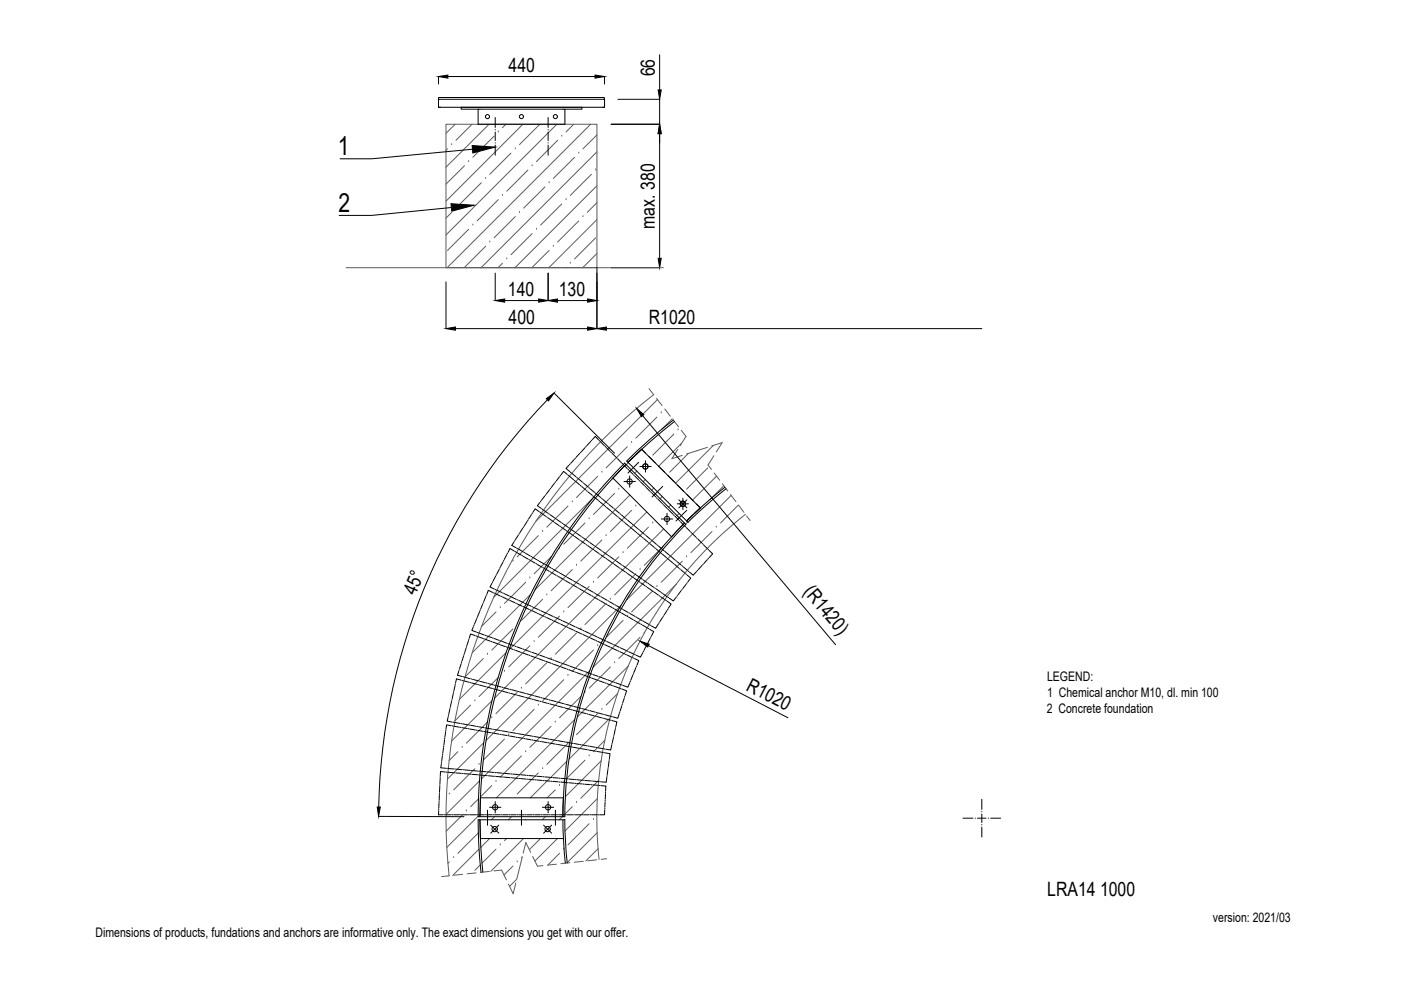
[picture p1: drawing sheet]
<svg xmlns="http://www.w3.org/2000/svg" width="297mm" height="210mm" viewBox="0 0 297 210" stroke-linecap="round" stroke-linejoin="round" font-family="sans-serif">
<defs><g id="words">
<g font-size="5.6">
<text x="71.6" y="32.9">1</text>
<text x="71.8" y="44.9">2</text>
</g>
<g font-size="4.2">
<text x="107.8" y="15.2">440</text>
<text x="138.8" y="16.2" transform="rotate(-90 138.8 16.2)">66</text>
<text x="138.8" y="48.5" transform="rotate(-90 138.8 48.5)">max. 380</text>
<text x="107.7" y="62.7">140</text>
<text x="118.5" y="62.7">130</text>
<text x="107.8" y="68.6">400</text>
<text x="137.6" y="68.6">R1020</text>
<text x="170.2" y="125.5" transform="rotate(50 170.2 125.5)">(R1420)</text>
<text x="88.1" y="126.4" transform="rotate(-67 88.1 126.4)">45°</text>
<text x="158" y="146.3" transform="rotate(27 158 146.3)">R1020</text>
<text x="222" y="189.9">LRA14 1000</text>
</g>
<g font-size="2.8">
<text x="222" y="144.4">LEGEND:</text>
<text x="222" y="147.9">1 Chemical anchor M10, dl. min 100</text>
<text x="221.9" y="151.1">2 Concrete foundation</text>
<text x="257.2" y="195.4">version: 2021/03</text>
<text x="20.2" y="198.6">Dimensions of products, fundations and anchors are informative only. The exact dimensions you get with our offer.</text>
</g>
</g></defs>
<!-- layer: SRAFY -->
<g fill="none" stroke="#5b5b5b" stroke-width=".21">
<path d="M94.6 26.3h32v30.5h-32zM94.9 31.6l-.3 .3M95.8 30.7h.1M96.5 26.3l-1.9 2M98.5 35.2l-3.9 3.8M99.4 34.3h.1M100.1 26.3l-3.4 3.5M102.1 38.7l-4.5 4.5M103 37.8h.1M103.7 26.3l-9.1 9.1M104.8 28.9l-4.5 4.5M105.6 28h.1"/>
<path d="M107.3 26.3l-.8 .8M108.3 32.5l-4.4 4.4M109.2 31.6h.1M110.9 26.3l-16.3 16.3M111.9 36l-4.5 4.5M112.8 35.2h.1M114.5 26.3l-4.4 4.4M115.5 39.6l-4.5 4.5M116.4 38.7h.1M118.1 26.3l-23.5 23.5M118.2 29.8l-4.5 4.5M119.1 28.9h.1"/>
<path d="M121.6 26.3l-1.6 1.7M121.8 33.4l-4.5 4.4M122.7 32.5h.1M125.2 26.3l-30.4 30.5M125.4 36.9l-4.5 4.5M126.3 36h.1M126.6 32.2l-24.6 24.6M126.6 39.4l-17.4 17.4M126.6 28.6l-3 3M73.4 56.8h67.2M95.8 45l-1.2 1.2M96.7 44.1h.1"/>
<path d="M99.4 48.6l-4.5 4.5M100.3 47.7h.1M103 52.2l-4.5 4.5M103.9 51.3h.1M105.6 42.3l-4.4 4.5M106.5 41.4h.1M106.5 55.8l-.9 1M107.4 54.9h.1M109.2 45.9l-4.4 4.5M110.1 45h.1M112.8 49.5l-4.5 4.5M113.7 48.6h.1"/>
<path d="M116.4 53.1l-3.6 3.7M117.3 52.2h.1M119.1 43.2l-4.5 4.5M120 42.3h.1M120 56.7v.1M120.9 55.8h.1M122.7 46.8l-4.5 4.5M123.6 45.9h.1M126.3 50.4l-4.5 4.5M126.6 46.6l-10.2 10.2M126.6 53.8l-3.1 3M126.6 43l-2.1 2"/>
<path d="M133 94.7l-4.5 4.5M133.2 98.1l-.4 .4M133.9 93.8h.1M135 99.9l-.4 .4M136.2 95.1l-.2 .2M137.6 82.4l1 1.3a113.6 113.6 0 0 0-43.4 102M139.2 84.5l1.2 1.5M139.3 88.4l-4.5 4.5M139.4 84.7l-25.8 25.8M140.2 87.5h.1M140.9 86.7l1.2 1.5M142.5 88.8l-2.2 2.2"/>
<path d="M142.7 89l1.2 1.5M142.9 92l-4.5 4.5M143.7 95.3l-1.2 2 2.2-.7M143.8 91.1h.1M144.4 91.2l1 1.3-1.2 2M144.5 94l-4.9 4.9M146 96.1l-4 4M150 94.8l-4.4 1.5M150.1 99.2l-4.5 4.5M150.9 94.5l2.2-.7-1.2 2M151.2 94.4l-8 8M151.4 96.6l-1.3 2 .7 .9"/>
<path d="M108.8 119h.1M114.1 113.6l-4.4 4.5M115 112.7h.1M116.9 118l-3.7 3.7M118.6 116.3h.1M120.4 107.3l-4.5 4.5M121.3 106.4h.1M122.2 119.9h.1M124 110.9l-4.5 4.5M124.9 110h.1M125.7 105.6l-21 21.1M126.7 101l-4.5 4.5"/>
<path d="M127.6 100.1h.1M127.6 114.5l-4.5 4.5M128.5 113.6h.1M129.9 101.4l-.1 .2M130.3 104.6l-4.5 4.5M131.2 103.7h.1M131.2 118.1l-4.5 4.4M132.1 117.2h.1M133.5 105l-20.1 20.1M133.9 108.2l-4.5 4.5M134.8 107.3h.1M136.8 101.7l-.4 .4"/>
<path d="M137.1 108.6l-29.1 29.1M137.5 111.8l-4.5 4.5M138.4 110.9h.1M138.6 103.5l-.4 .4M140.4 105.3l-.4 .4M140.6 115.9l-4 4M140.7 112.1l-35.8 35.9M142.2 107.1l-.5 .4M144 108.9l-.5 .4M144.7 119l-4.5 4.5M145.6 118.1h.1M145.8 110.7l-.5 .4"/>
<path d="M151 112.7l-4.5 4.5M151.4 100.3l1.2 1.5M151.9 111.8h.1M151.9 101l-5.1 5M153.1 102.6l1.2 1.5M153.5 103l-3 2.9M154.9 104.9l1.1 1.5M155 105l-22.2 22.2M156.6 107.1l-3.8 3.8M156.6 107.1l1.1 1.5M158.1 109.1a81.6 81.6 0 0 0-31.1 73.1M158.3 109.4l.7 1"/>
<path d="M102.5 139.6l-3.9 3.9M103.4 138.7h.1M105.2 129.7l-3.1 3.1M106.1 128.8h.1M107.3 138.4l-9.9 9.9M108.8 133.3l-4.5 4.5M111.4 123.5l-4.4 4.4M112.3 122.5h.1M112.3 136.9l-4.4 4.5M112.5 126l-12.4 12.4M113.2 136h.1M115 127.1l-4.4 4.4"/>
<path d="M115.9 126.1h.1M116.8 139.6h.1M118.6 130.6l-4.5 4.5M119.5 129.7h.1M121.3 120.8l-4.5 4.5M122.2 134.2l-4.5 4.5M123.1 133.3h.1M124.9 124.3l-4.5 4.5M125.8 123.5h.1M125.8 137.8l-4.5 4.5M126.7 136.9h.1M127.7 136h-.1"/>
<path d="M128.5 127.9l-4.5 4.5M129.4 127.1h.1M131.7 128.4l-28.7 28.6M132.1 131.5l-3.6 3.6M133 130.6h.1M134.8 121.7l-4.5 4.4M135.7 120.8h.1M135.7 135.1l-4.5 4.5M136.6 134.2h.1M138.4 125.3l-4.5 4.4M139.3 124.3h.1M143.4 123.8l-17.6 17.7"/>
<path d="M97.1 159.4l-1.9 1.8M98 158.5h.1M99.8 149.5l-3.3 3.3M100.7 148.6h.1M102.6 157.5l-7.7 7.7M103.3 153.1l-4.4 4.5M104.3 152.2h.1M104.3 148.6l-8.6 8.5M105.6 143.7l-4 4M107 142.3h.1M107 156.7l-4.5 4.5M107.9 155.8h.1"/>
<path d="M109.7 146.8l-4.5 4.5M110.6 145.9h.1M111.4 159.4h.1M113.2 150.4l-4.4 4.5M114.1 149.5h.1M115.9 140.5l-4.5 4.5M116.8 154l-4.5 4.5M117.7 153.1h.1M119.5 144.1l-4.5 4.5M120.4 143.2h.1M120.4 157.6l-4.5 4.5M121.9 152.6l-16.7 16.6"/>
<path d="M123.1 147.7l-4.5 4.5M124 146.8h.1M125.1 142.2l-23 22.9M126.7 151.3l-4.5 4.5M127.6 150.4h.1M128.3 156.9l-2.5 2.5M129.4 152.2l-8.7 8.7M129.4 141.4l-4.5 4.5M130.3 140.5h.1M131 147l-2.5 2.5M133.2 141.2l-10.8 10.8M95.3 168.4h.1"/>
<path d="M98 172.8l-3.4 3.4M98.9 172h.1M100.7 163l-4.5 4.5M101.4 173.1l-6.7 6.6M101.4 176.6l-4.3 4.3M101.4 169.4l-1.6 1.6M101.6 162.1h.1M101.6 165.6l-7 7.1M103.8 177.8l-1.9 1.9M104.3 166.6l-2.4 2.4M104.8 173.2l-.6 .6M105.2 165.7h.1"/>
<path d="M106.1 179.1h.1M107.4 177.8l-.4 .4M108.4 173.2l-.6 .6M110.6 160.3l-4.5 4.5M111 177.8l-6.9 6.9M111.4 173.8h.1M114.1 163.9l-4.4 4.5M114.6 177.8l-2.4 2.3M115 163h.1M115.6 173.2l-.6 .6M117.7 167.5l-1.7 1.7M118.2 177.8l-4.8 4.8"/>
<path d="M118.6 166.6h.1M119.2 173.2l-.6 .6M119.7 165.5l-.2 .2M120.2 161.4l-7.8 7.8M121.3 171l-1.5 1.6M122.2 170.2h.1M124 161.2l-3.8 3.8M124.9 160.3h.1M124.9 174.6l-4.5 4.5M125.8 173.8h.1M126.6 176.5l-6.3 6.4M126.7 169.3l-6.9 6.9"/>
<path d="M126.8 179.9l-2.6 2.7M127 165.4l-3.9 3.9M127.5 161.3l-7.6 7.6M95.3 185.7l-1.7 .2M95.3 182.7l-.3 .3M96.2 181.8h.1M98.1 185.4l-1.9 .2M100.9 185.1l-1.9 .2M101.6 180l-5.6 5.6M101.8 183.4l-1.1 1.1M103.8 184.8l-1.9 .2M104.7 184.7l1.6-.2 1.1 2.1"/>
<path d="M105.2 180l-3 3M108.8 183.6l-1.9 1.9M109.4 187.3l-.6 2.2-1-2.1M109.6 186.4l-1.6 1.5M109.7 182.7h.1M110.7 181.8l-1.1 4.5M110.8 181.6l-.2 .2M112.5 180.7l-1-2.1-.6 2.3M112.9 181.6l1 2.1 1.2-.2M118 183.2l-1.9 .2M118.6 180.9l-2.5 2.5M119.5 180h.1"/>
<path d="M120.8 182.9l-1.9 .2M123.7 182.6l-1.9 .2M126.5 182.3l-1.9 .2M128.6 182.1l-1.1 .1"/>
</g>
<!-- layer: KOTY -->
<g fill="none" stroke="#000" stroke-width=".21">
<path d="M93 16.2v1.6M95 16.2h31.2M128.2 16.2v1.6M139.9 11.6v7.5M131 21.1h8.9v5.2h-10.3M139.9 28.3v26.5M94.6 59.8v9.9M105 57.9v5.8M116.2 57.9v5.8M126.6 56.8v12.9M129.6 56.8h10.3M96.6 69.7h28"/>
<path d="M107 63.7h7.2M118.2 63.7h6.4M128.6 69.7h79.6M116.1 84.8a127.8 127.8 0 0 0-35.8 86.3M117.5 83.3l12.8 12.8M136.3 88.1l40.9 48.6M137.5 136.9l29.6 15.3M80.3 173.1l18.1 .1"/>
</g>
<g fill="#000" stroke="#000" stroke-width=".21">
<path d="M93 16.2l2-.3v.7zM126.2 15.9l2 .3-2 .4zM139.5 19.1h.7l-.3 2zM139.9 26.3l.3 2h-.7zM139.5 54.8h.7l-.3 2zM94.6 69.7l2-.4v.7zM105 63.7l2-.3v.7zM114.2 63.4l2 .3-2 .4zM116.2 63.7l2-.3v.7zM124.6 69.3l2 .4-2 .3zM124.6 63.4l2 .3-2 .4zM126.6 69.7l2-.4v.7z"/>
<path d="M115.8 84.5l1.7-1.2-1.2 1.7zM135 86.6l1.5 1.3-.5 .4zM135.7 135.9l1.9 .7-.3 .6zM80 171.1h.6l-.3 2z"/>
</g>
<!-- layer: Visible -->
<g fill="none" stroke="#000" stroke-width=".21">
<path d="M93 21.1h35l.2 .1v1.5h-35.2zM93.4 22.7h-.4l-.1-1.9 .2-.1h34.9l.2 .1v1.9h-.4M101.4 23.1h18.4v3.2h-18.4zM101.4 23.1h-3.6v-.4h25.6v.4h-3.6M142.8 89.1a107.1 107.1 0 0 0-9.9 8.6l13 13.1M143 89.4a114 114 0 0 0-9.9 8.6l2.9-2.7 12.5 12.4-2.9 2.7 3.9-3.7 4.2-3.4M145.1 110.9a88.8 88.8 0 0 0-25.8 62.2l.2-3.9h-17.6l-.1 4a106.4 106.4 0 0 1 30.9-74.7l-2.8 2.9 12.5 12.4M145.1 110.9l-2.7 2.9M145.4 111.2a88.4 88.4 0 0 0-25.7 61.9M145.4 111.2l-13-13a106.9 106.9 0 0 0-31 75h18.4M153.9 103.6l-4.1 3.5-3.9 3.6M119.3 173.8l.2 4.6 .4 4.6"/>
<path d="M119.5 177.8h-17.6l-.1-4 .1 5.6 .5 5.5M119.7 173.8l.2 4.6 .4 4.6M119.8 173.8h-18.4l.1 5.6 .5 5.5"/>
<circle cx="103.4" cy="24.7" r=".43"/>
<circle cx="110.5" cy="24.7" r=".43"/>
<circle cx="117.7" cy="24.7" r=".43"/>
<circle cx="136.8" cy="98.9" r=".56"/>
<circle cx="133.5" cy="102.1" r=".56"/>
<circle cx="141.4" cy="110" r=".56"/>
<circle cx="144.8" cy="106.8" r=".56"/>
<circle cx="104.9" cy="175.8" r=".56"/>
<circle cx="105" cy="171.2" r=".56"/>
<circle cx="116.1" cy="175.8" r=".56"/>
<circle cx="116.2" cy="171.2" r=".56"/>
</g>
<!-- layer: OSY -->
<g fill="none" stroke="#000" stroke-width=".21">
<path d="M105 24.9v2.1M105 27.5v.1M105 28v1.8M105 30.3h.1M105 30.8v2.1M116.2 24.9v2.1M116.2 27.5v.1M116.2 28v1.8M116.2 30.3h.1M116.2 30.8v2.1M135.4 98l-2.3 2.3M140.5 103.1l-2.3 2.3"/>
<path d="M145.6 108.2l-2.3 2.3M103.4 171.8v3.2M110.6 171.8v3.2M117.8 171.8v3.2M204.2 173.5h2.1M206.7 173.5h.1M207.2 173.5h1.8M208.2 169.5v2.1M208.2 172.1h.1M208.2 172.6v1.8M208.2 174.8v.1M208.2 175.4v2.1"/>
<path d="M209.5 173.5h.1M210 173.5h2.2"/>
</g>
<!-- layer: OBRYSOVA -->
<g fill="none" stroke="#000" stroke-width=".21">
<path d="M134.2 97l-1.1 1M135.7 98.9h2.4M136.8 97.7v2.4M136.9 96.1l-.9-.8-1.1 1M137.5 96.8l1.4 1.3M139.6 98.8l1.3 1.3M132.3 102.1h2.4M133.5 100.9v2.4M140.2 110h2.4M141.4 108.8v2.4M141.6 100.8l1.3 1.4M143.6 106.8h2.4"/>
<path d="M143.6 102.8l1.4 1.4M143.9 106l1.7 1.7M144.8 105.6v2.4M145.6 104.9l1.4 1.3M145.6 106l-1.7 1.7M146.7 109.4l-1.1 1.1M147.7 106.9l.8 .8-1.1 1M103.8 171.2h2.4M104 175l1.8 1.6M105 170v2.4M105.8 175l-1.8 1.6M115 171.2h2.4"/>
<path d="M115.3 175l1.7 1.6M116.2 170v2.4M117 175l-1.7 1.6"/>
<circle cx="136.8" cy="98.9" r=".56"/>
<circle cx="144.8" cy="106.8" r=".56"/>
</g>
<!-- layer: DREVO -->
<g fill="none" stroke="#000" stroke-width=".21">
<path d="M120.6 98.7l-.6 .6 .8 .7M120.8 98.4l-.1 .1M121.8 97.4l-.8 .8M122 97.1l-.1 .2M122.9 96.1l-.8 .9M123.2 95.9l-.2 .1M124.1 94.9l-.8 .8M124.3 94.6l-.1 .1M125.2 93.6l-.8 .9M125.5 93.3l-.1 .2M125.6 93.2l.6-.7 .7 .8M127 93.4l.2 .1"/>
<path d="M127.3 93.7l.8 .8M128.3 94.6l.1 .2M128.5 94.9l.9 .8M129.5 95.8l.1 .2M129.8 96.1l.8 .8M130.7 97l.1 .2M131 97.3l.8 .8M131.9 98.2l.1 .2M132.2 98.5l.8 .8M133.1 99.5l.2 .1M133.4 99.7l.8 .8M106.7 119.1l-.6 1"/>
<path d="M106.8 118.8v.1M107.4 117.6l-.5 1M107.6 117.3l-.1 .1M109 114.9l-.5 .7 .9 .5M109 116.8l-.9-.5-.4 .8M109.2 116.9l.1 .1M109.2 114.6l-.1 .1M109.5 117.1l1 .6M109.6 116.2l.1 .1M109.9 113.4l-.6 1M109.9 116.4l1 .6M110.1 113.1l-.1 .2"/>
<path d="M110.6 117.8l.2 .1M110.8 112l-.6 1M111 118l1 .5M111 111.7l-.1 .1M111 117.1l.2 .1M111.4 117.3l1 .5M111.8 110.5l-.6 1M112 110.2l-.1 .2M112.1 118.6l.2 .1M112.5 118.8l1 .6M112.6 117.9l.1 .1M112.7 109.1l-.6 1"/>
<path d="M112.9 118.1l1 .6M112.9 108.8l-.1 .1M113.6 119.5l.2 .1M113.9 119.7l1 .6M114 118.8l.2 .1M114.3 108.5l-.8-.6-.5 .7M114.3 119l1 .6M114.5 106.5l-.6 .7 .9 .6M114.5 108.6l.1 .1M114.7 106.2l-.1 .2M114.8 108.8l.9 .7M114.9 107.9l.2 .1"/>
<path d="M115.2 108.2l1 .6M115.5 105.2l-.7 .9M115.5 119.6l.2 .2M115.7 104.9l-.1 .1M115.8 119.8l1 .6M115.9 109.6l.1 .1M116.2 109.8l.9 .6M116.3 108.9l.2 .1M116.5 103.8l-.6 .9M116.6 109.1l1 .7M116.8 103.5l-.1 .2M117.3 110.5l.1 .2"/>
<path d="M117.6 102.4l-.7 .9M117.6 110.8l.9 .6M117.7 109.9l.2 .1M117.8 102.1l-.1 .2M118 110.1l1 .7M118.6 101.1l-.7 .9M118.7 111.5l.1 .1M118.9 100.8l-.2 .1M119 111.8l.9 .6M119.1 110.9l.2 .1M119.5 111.1l.9 .7M120.1 112.5l.1 .1"/>
<path d="M120.3 100.6l-.8-.7-.5 .7M120.4 112.7l.9 .7M120.4 100.7l.2 .2M120.5 111.9l.2 .1M120.7 101l.9 .7M120.8 112.1l1 .6M120.9 100.1l.2 .1M121.2 100.3l.9 .8M121.5 113.5l.1 .1M121.7 101.8l.2 .2M121.8 113.7l.9 .7M121.9 112.9l.2 .1"/>
<path d="M122 102.1l.9 .7M122.2 113.1l1 .6M122.3 101.2l.1 .1M122.5 101.4l.9 .8M122.9 114.5l.1 .1M123 102.9l.2 .2M123.2 114.7l.9 .7M123.3 113.8l.2 .1M123.3 103.2l.9 .7M123.6 102.3l.1 .1M123.7 114l.9 .7M123.9 102.5l.8 .8"/>
<path d="M124.3 115.5l.1 .1M124.4 104l.1 .2M124.6 115.7l.9 .6M124.7 104.3l.8 .7M124.7 114.8l.2 .1M124.9 103.4l.1 .1M125.1 115l.9 .7M125.2 103.7l.9 .7M125.7 105.1l.1 .2M125.7 116.5l.1 .1M126 105.4l.9 .7M126 116.7l.9 .6"/>
<path d="M126.2 115.8l.1 .1M126.2 104.5l.2 .1M126.5 116l.9 .7M126.5 104.8l.9 .7M127 106.2l.1 .2M127.1 117.4l.2 .2M127.3 106.5l.9 .7M127.4 117.7l.9 .6M127.5 105.6l.2 .1M127.6 116.8l.1 .1M127.8 105.9l.9 .7M127.9 117l.9 .7"/>
<path d="M128.3 107.3l.1 .2M128.5 118.4l.2 .1M128.6 107.6l.9 .7M128.8 118.6l1 .7M128.8 106.7l.2 .1M129 117.8l.1 .1M129.1 107l.9 .7M129.3 118l.9 .6M129.6 108.4l.2 .2M129.9 108.7l.9 .7M129.9 119.4l.2 .1M130.1 107.8l.2 .1"/>
<path d="M130.2 119.6l1 .7M130.4 118.7l.1 .2M130.4 108.1l.9 .7M130.7 119l.9 .6M130.9 109.5l.2 .2M131.2 109.8l.9 .7M131.5 108.9l.1 .1M131.7 109.2l.9 .7M131.8 119.7l.1 .1M132.1 119.9l.9 .7M132.3 110.6l.1 .2M132.5 110.9l.9 .7"/>
<path d="M132.8 110l.1 .1M133.1 110.3l.8 .7M133.6 111.7l.1 .2M133.9 112l.8 .7M134.1 111.1l.1 .1M134.3 100.7l.2 .1M134.4 111.4l.8 .7M134.6 100.9l.8 .8M134.9 112.8l.1 .2M135.2 113.1l.8 .7M135.4 112.2l.1 .1M135.5 101.9l.2 .1"/>
<path d="M135.7 112.5l.9 .7M135.8 102.2l.8 .8M136.2 114l.1 .1M136.5 114.2l.9 .7M136.7 113.3l.1 .1M136.8 103.1l.1 .1M137 113.6l.9 .7M137 103.4l.8 .8M137.5 115.1l.2 .1M137.8 115.3l.9 .7M138 104.3l.1 .2M138 114.4l.2 .1"/>
<path d="M138.2 104.6l.9 .8M138.3 114.7l.9 .7M138.8 116.2l.2 .1M139.1 116.4l.9 .7M139.2 105.5l.1 .2M139.3 115.5l.2 .1M139.5 105.8l.8 .8M139.6 115.8l.9 .7M140.1 117.3l.2 .1M140.4 106.7l.1 .2M140.4 117.5l.9 .7M140.6 116.6l.2 .2"/>
<path d="M140.7 107l.8 .8M140.9 116.9l.9 .7M141.4 118.4l.2 .1M141.6 107.9l.1 .2M141.7 118.6l.9 .7M141.9 108.2l.8 .8M142 117.7l.1 .2M142.2 118l.9 .7M142.8 119.5l.1 .1M142.8 109.1l.1 .2M143.1 119.7l.8 .7M143.1 109.4l.8 .8"/>
<path d="M143.3 118.8l.1 .2M143.6 119.1l.8 .7M144 110.4l.2 .1M144.3 110.6l.8 .9M144.6 119.9l.1 .2M145.2 111.6l.2 .1M145.5 111.9l.8 .8M146.5 112.8l.1 .1M146.7 113.1l.8 .8M147.7 114l.1 .1M147.9 114.3l.8 .8M148.8 119.9l-.7 .8"/>
<path d="M148.9 115.2l.1 .2M149.1 119.6l-.1 .2M149.1 115.5l.9 .8M150 118.6l-.8 .9M150.1 116.4l.1 .2M150.2 118.4l-.1 .1M150.4 116.7l.7 .7-.7 .8M98.3 139.1l-.4 1.1M98.4 138.7l-.1 .2M98.8 137.4l-.3 1.1M98.9 137.1v.2M99.3 135.8l-.3 1.1"/>
<path d="M99.4 135.4v.2M100.4 132.9l-.4 .8 1 .3M100.5 132.5l-.1 .2M100.7 134.8l-.9-.4-.3 .8M100.9 134.8l.2 .1M101 131.3l-.4 1M101.2 130.9l-.1 .2M101.2 134.1h.2M101.3 135l1 .4M101.5 134.2l1.1 .4M101.7 129.7l-.5 1M101.8 129.3v.2"/>
<path d="M102.3 128.1l-.4 1.1M102.5 127.8l-.1 .1M102.5 135.4l.2 .1M102.8 134.7h.2M102.9 135.5l1.1 .4M103 126.5l-.4 1.1M103.1 126.2v.1M103.2 134.8l1 .4M104.1 136l.2 .1M104.3 123.7l-.4 .8 .9 .4M104.4 135.2l.2 .1M104.5 125.6l-1-.4-.3 .8"/>
<path d="M104.5 123.4l-.1 .1M104.5 136.1l1.1 .4M104.6 125.7l.2 .1M104.8 135.4l1 .4M105 125.8l1 .5M105 125l.2 .1M105.1 122.2l-.6 1M105.3 121.8l-.1 .2M105.3 125.1l1.1 .5M105.8 136.6l.1 .1M105.9 120.6l-.5 1.1M106 135.8l.2 .1"/>
<path d="M106.1 120.3l-.1 .2M106.1 136.7l1.1 .4M106.2 126.4l.2 .1M106.4 136l1 .4M106.5 126.6l1.1 .5M106.6 125.7l.1 .1M106.9 125.9l1 .4M107.4 137.2h.1M107.6 136.4l.2 .1M107.7 137.3l1.1 .4M107.7 127.1l.2 .1M108 136.6l1.1 .3"/>
<path d="M108.1 126.4l.2 .1M108.1 127.3l1 .5M108.4 126.6l1.1 .5M109 137.8h.1M109.2 137l.2 .1M109.3 127.9h.2M109.3 137.9l1.1 .4M109.6 137.2l1.1 .3M109.7 128l1 .5M109.7 127.1l.1 .1M110 127.3l1 .5M110.6 138.4h.2"/>
<path d="M110.9 137.6l.1 .1M110.9 128.6l.1 .1M110.9 138.5l1.1 .4M111.2 128.7l1 .5M111.2 137.7l1.1 .4M111.2 127.9l.2 .1M111.6 128l1 .5M112.2 138.9l.2 .1M112.4 129.3l.2 .1M112.5 138.2l.1 .1M112.6 139.1l1 .4M112.8 129.5l1 .5"/>
<path d="M112.8 128.6l.1 .1M112.8 138.3l1.1 .4M113.1 128.8l1 .4M113.8 139.5l.2 .1M114 130l.1 .1M114.1 138.8h.1M114.2 139.7l1 .4M114.3 130.2l1 .5M114.3 129.3l.2 .1M114.4 138.9l1.1 .4M114.7 129.5l1 .5M115.1 120.3l.2 .2"/>
<path d="M115.5 120.5l.9 .6M115.5 130.8h.2M115.7 139.4h.2M115.9 130.9l1 .5M115.9 130l.1 .1M116 139.5l1.1 .4M116.2 130.2l1 .5M116.6 121.2l.2 .1M116.9 121.4l1 .6M117 120.5l.2 .1M117.1 131.5l.1 .1M117.3 139.9l.2 .1"/>
<path d="M117.3 120.7l1 .6M117.4 131.6l1.1 .5M117.4 130.8h.2M117.8 130.9l1 .5M118.1 122.1l.1 .1M118.4 122.3l1 .5M118.5 121.4l.1 .1M118.6 132.2l.2 .1M118.8 121.6l1 .5M119 132.4l1 .5M119 131.5l.2 .1M119.3 131.6l1.1 .5"/>
<path d="M119.6 122.9l.1 .1M119.9 123.1l1 .6M120 122.2l.1 .1M120.2 132.9l.2 .1M120.3 122.4l1 .6M120.5 133.1l1.1 .5M120.5 132.2l.2 .1M120.9 132.4l1 .5M121.1 123.8l.1 .1M121.4 124l1 .5M121.4 123.1l.2 .1M121.7 133.7h.2"/>
<path d="M121.8 123.3l1 .5M122.1 133.8l1 .5M122.1 132.9l.2 .1M122.4 133.1l1.1 .5M122.5 124.6l.2 .1M122.9 124.8l1 .6M122.9 123.9l.2 .1M123.3 124.1l1 .6M123.3 134.4l.2 .1M123.6 134.5l1.1 .5M123.6 133.7h.2M124 133.8l1 .5"/>
<path d="M124 125.5l.2 .1M124.3 125.7l1 .6M124.4 124.8l.2 .1M124.7 125l1 .6M124.8 135.1l.2 .1M125.2 135.3l1 .5M125.2 134.4l.2 .1M125.5 126.4h.2M125.5 134.5l1.1 .5M125.8 126.5l1 .6M125.9 125.7h.2M126.2 125.8l1 .6"/>
<path d="M126.4 135.8l.2 .1M126.7 136l1.1 .5M126.8 135.1l.1 .1M127 127.2l.2 .1M127.1 135.3l1 .5M127.3 127.4l1 .6M127.4 126.5l.2 .1M127.7 126.7l1 .6M128 136.6h.1M128.3 136.7l1 .5M128.3 135.8l.2 .1M128.5 128.1l.1 .1"/>
<path d="M128.7 136l1 .5M128.8 128.3l1 .5M128.9 127.4l.1 .1M129.2 127.6l1 .5M129.5 137.3l.2 .1M129.8 137.4l1.1 .5M129.9 136.6h.1M129.9 128.9l.2 .1M130.2 136.7l1 .5M130.3 129.1l1 .6M130.4 128.2l.1 .1M130.7 128.4l1 .6"/>
<path d="M131 138l.2 .1M131.3 120.4l.2 .1M131.4 138.2l1 .5M131.4 137.3l.2 .1M131.5 129.8l.1 .1M131.6 120.6l1 .7M131.7 137.4l1.1 .5M131.8 130l1 .5M131.8 129.1l.2 .1M132.2 129.3l1 .6M132.6 138.7l.2 .1M132.7 121.4l.2 .1"/>
<path d="M132.9 130.6l.2 .1M133 138.9l1 .5M133 138l.1 .1M133 121.6l1 .7M133.2 120.7l.1 .1M133.3 130.8l.9 .6M133.3 138.2l1.1 .5M133.3 129.9l.2 .1M133.5 120.9l.9 .7M133.7 130.1l.9 .6M134.1 122.4l.2 .1M134.2 139.5h.1"/>
<path d="M134.4 131.5l.2 .1M134.4 122.6l1 .6M134.5 139.6l.9 .5-.3 .9M134.5 138.7l.2 .1M134.6 121.7l.1 .1M134.7 131.7l1 .6M134.8 130.8l.2 .1M134.9 121.9l.9 .7M135.1 131l1 .6M135.5 123.3l.2 .1M135.8 123.6l1 .6M135.9 132.3l.2 .2"/>
<path d="M136 122.7l.2 .1M136.2 132.5l1 .6M136.3 138.4l-.5 .9-.9-.4M136.3 122.9l.9 .7M136.3 131.6l.2 .2M136.4 138.1v.1M136.6 131.8l1 .6M136.9 124.3l.2 .1M137.1 136.9l-.6 1M137.2 136.5l-.1 .2M137.3 124.5l.9 .7M137.4 133.2l.1 .1"/>
<path d="M137.4 123.7l.1 .1M137.7 123.9l.9 .6M137.7 133.4l.9 .5-.5 .9M137.8 132.5l.2 .1M137.8 135.4l-.5 1M138 135v.2M138.3 125.3l.2 .1M138.6 125.5l1 .7M138.8 124.6l.1 .1M139.1 124.9l.9 .6M139.6 132.3l-.6 .9-.9-.5M139.7 126.3l.2 .1"/>
<path d="M139.8 132l-.1 .2M140 126.5l1 .7M140.2 125.6l.2 .1M140.5 130.9l-.6 .9M140.5 125.8l.9 .7M140.7 130.6l-.1 .1M141.1 127.3l.2 .1M141.4 129.4l-.6 1M141.5 127.5l.8 .6-.6 .9M141.6 126.6l.2 .1M141.6 129.1l-.1 .2M143.4 126.6l-.6 .8-.9-.6"/>
<path d="M143.6 126.3l-.1 .1M144.1 120.6l.1 .1M144.4 120.8l.8 .7M144.4 125.2l-.7 .9M144.7 124.9l-.1 .2M144.9 120.2l.8 .7M145.4 121.7l.1 .1M145.5 123.9l-.7 .9M145.7 121.9l.8 .7-.7 .8M145.7 123.6l-.1 .1M145.9 121l.1 .2M147.7 121.2l-.7 .8-.8-.7"/>
<path d="M147.9 120.9l-.1 .1M93.9 159.8l-.1 .2M94 158.5l-.1 1.2M94.1 158.2v.1M94.3 156.8l-.2 1.2M94.3 156.5v.1M94.5 155.1l-.2 1.2M94.5 154.7v.2M95 152.1l-.2 .8 1 .2M95.1 151.7l-.1 .2M95.4 150.4l-.3 1.1M95.4 150v.2"/>
<path d="M95.7 153.9l-1-.2-.1 .9M95.7 148.7l-.2 1.1M95.8 148.3v.2M95.9 153.9h.2M96 153.1l.2 .1M96.1 147l-.2 1.1M96.2 146.7l-.1 .1M96.3 154l1.1 .2M96.4 153.2l1.1 .2M96.5 145.3l-.3 1.2M96.5 145v.2M97.3 142.3l-.3 .9 1 .2"/>
<path d="M97.4 142l-.1 .1M97.6 154.2h.2M97.7 153.4l.2 .1M97.8 144.2l-1-.3-.2 .9M97.8 140.7l-.4 1.1M97.9 140.3l-.1 .2M97.9 154.3l1.2 .2M98 144.3h.1M98.1 153.5l1.1 .2M98.2 143.5h.1M98.3 144.3l1.1 .3M98.5 143.6l1.1 .3"/>
<path d="M99.3 154.5h.1M99.4 153.7h.2M99.6 154.6l1.2 .2M99.6 144.7l.2 .1M99.8 153.8l1.1 .2M99.8 143.9l.2 .1M100 144.8l1.1 .3M100.2 144l1.1 .3M100.9 154.8h.2M101.1 154h.2M101.3 145.1l.2 .1M101.3 154.9l1.1 .2"/>
<path d="M101.5 154.1l1.1 .2M101.5 144.4h.2M101.6 145.2l1.2 .3M101.8 144.5l1.2 .3M102.6 155.1h.2M102.8 154.3h.2M102.9 145.6h.2M103 155.2l1.1 .2M103.1 144.8l.2 .1M103.2 154.4l1.1 .2M103.3 145.7l1.1 .3M103.5 144.9l1.1 .3"/>
<path d="M104.3 155.4h.2M104.5 154.6h.1M104.6 146l.2 .1M104.7 155.5l1.1 .2M104.8 145.3h.2M104.8 154.7l1.1 .2M105 146.1l1.1 .3M105.2 145.4l1.1 .3M106 155.7h.2M106.1 154.9h.2M106.2 146.5h.2M106.4 155.8l1.1 .1"/>
<path d="M106.5 145.7h.1M106.5 155l1.1 .2M106.6 146.6l1.1 .3M106.8 145.8l1.1 .3M107.7 156h.2M107.8 155.2h.2M107.9 146.9l.2 .1M108.1 156.1l1.1 .1M108.1 146.1l.2 .1M108.2 155.3l1.1 .2M108.3 147l1.1 .3M108.5 146.2l1.1 .3"/>
<path d="M109.4 156.3h.2M109.5 155.5h.2M109.5 147.4h.2M109.8 156.4l1.1 .1M109.8 146.6h.1M109.9 155.6l1.1 .2M109.9 147.5l1.1 .3M110.1 146.7l1.1 .3M111.1 156.6h.2M111.2 155.8h.2M111.2 147.8l.2 .1M111.4 147l.2 .1"/>
<path d="M111.4 156.6l1.2 .3M111.6 155.9l1.1 .2M111.6 147.9l1.1 .3M111.8 147.1l1.1 .3M112.8 156.9h.2M112.9 148.2l.2 .1M112.9 156.1h.2M113.1 147.5h.1M113.1 156.9l1.2 .3M113.2 148.4l1.1 .2M113.3 156.2l1.1 .2M113.4 147.6l1.1 .3"/>
<path d="M114.5 157.2h.1M114.5 148.7l.2 .1M114.6 156.4h.2M114.7 147.9l.2 .1M114.8 157.2l1.2 .3M114.9 148.8l1.1 .3M115 156.5l1.1 .1M115.1 148l1.1 .3M115.4 140.1l.2 .1M115.8 140.2l1 .4M116.1 157.5h.2M116.2 149.1l.2 .1"/>
<path d="M116.3 156.7h.2M116.4 148.4h.2M116.5 157.5l1.1 .2M116.6 149.2l1.1 .3M116.7 156.8l1.1 .2M116.8 148.5l1.1 .3M117 140.7l.2 .1M117.4 140.8l1.1 .4M117.7 140.1l1 .4M117.8 157.8h.2M117.8 149.6h.2M118 157h.2"/>
<path d="M118 148.8l.2 .1M118.2 157.8l1.1 .2M118.2 149.7l1.1 .3M118.3 157l1.2 .3M118.4 148.9l1.1 .3M118.6 141.3h.2M118.9 140.5l.2 .1M119 141.4l1.1 .4M119.3 140.7l1 .3M119.5 150l.2 .1M119.5 158.1h.2M119.6 157.3h.2"/>
<path d="M119.7 149.3h.2M119.9 150.1l1.1 .3M119.9 158.2l1.1 .1M120 157.3l1.1 .3M120.1 149.3l1.1 .3M120.3 141.9h.1M120.5 141.1l.2 .1M120.6 142l1.1 .4M120.9 141.3l1 .3M121.1 150.5h.2M121.2 158.4h.2M121.3 157.6h.2"/>
<path d="M121.4 149.7h.1M121.5 150.6l1.1 .3M121.6 158.4l1.1 .2M121.7 157.6l1.1 .3M121.7 149.8l1.1 .3M121.9 142.5h.1M122.1 141.7l.2 .1M122.2 142.6l1.1 .4M122.5 141.8l1.1 .4M122.8 150.9l.2 .1M122.9 158.7h.2M123 150.1l.2 .1"/>
<path d="M123 157.9h.2M123.2 151l1.1 .3M123.3 158.7l1.1 .2M123.4 150.2l1.1 .3M123.4 157.9l1.1 .3M123.5 143l.1 .1M123.7 142.3l.2 .1M123.8 143.2l1.1 .4M124.1 142.4l1.1 .4M124.5 151.4h.1M124.6 159h.2M124.7 150.6h.1"/>
<path d="M124.7 158.2h.2M124.8 151.5l1.1 .3M125 159l1.1 .2M125 150.7l1.1 .3M125.1 158.2l1.1 .2M125.1 143.6l.2 .1M125.4 142.9l.1 .1M125.4 143.8l1.1 .4M125.7 143l1.1 .4M126.1 151.8h.2M126.3 159.3h.2M126.3 151l.2 .1"/>
<path d="M126.4 158.5h.2M126.5 151.9l1.1 .3M126.6 159.3l1.2 .2M126.7 144.2l.2 .1M126.7 151.1l1.1 .3M126.8 158.6l1.1 .1M127 143.5h.1M127 144.3l1.1 .4M127.3 143.6l1.1 .4M127.8 152.2l.2 .1M128 159.6h.2M128 151.5h.2"/>
<path d="M128.1 158.8h.2M128.1 152.4l1.2 .2M128.3 144.8l.2 .1M128.3 159.6l1 .2-.1 1.1M128.3 151.6l1.1 .3M128.6 144.1h.2M128.7 144.9l1 .4M128.9 144.2l1.1 .4M129.4 152.7h.2M129.6 151.9l.2 .1M129.7 158l-.2 1-1-.2M129.8 157.6l-.1 .2"/>
<path d="M129.8 152.8l1 .2-.2 1.1M129.9 145.4l.2 .1M130.1 156.3l-.3 1.1M130.2 155.9l-.1 .2M130.2 144.6l.2 .1M130.3 145.5l1 .4M130.4 154.6l-.2 1.2M130.5 154.3v.1M130.5 144.8l1.1 .4M131.3 151.3l-.3 1-1-.3M131.4 150.9v.2M131.5 146h.2"/>
<path d="M131.8 145.2l.2 .1M131.8 149.6l-.3 1.1M131.9 146.1l.9 .4-.3 1M131.9 149.3v.2M132.4 148l-.4 1.1M132.5 147.7l-.1 .1M133.5 144.7l-.4 1-.9-.4M133.7 144.4l-.1 .2M134.2 143.1l-.5 1.1M134.3 142.8l-.1 .2M134.8 141.6l-.4 1M135 141.2l-.1 .2"/>
<path d="M93 171.9v.9h1M93 171.5v.2M93.1 170.2l-.1 1.1M93.1 169.8v.2M93.2 168.5l-.1 1.1M93.2 168.1v.2M93.2 166.7v1.2M93.3 166.4l-.1 .2M93.3 165v1.2M93.3 164.6v.2M93.6 161.9l-.1 .9 1 .1M93.6 161.6v.1"/>
<path d="M93.8 160.2l-.2 1.2M94.2 172.8h.2M94.4 163.7l-1-.1v.9M94.6 172.8h1.1M94.6 163.7h.2M94.7 162.9h.2M95 163.7l1.1 .1M95 162.9l1.2 .1M95.9 172.8h.2M96.3 172.8h1.1M96.3 163.8l.2 .1M96.4 163l.2 .1"/>
<path d="M96.7 163.9l1.1 .1M96.8 163.1l1.1 .1M97.6 172.8h.2M98 172.8h1.1M98 164h.2M98.1 163.2h.2M98.4 164l1.1 .1M98.5 163.2l1.1 .1M99.3 172.8h.2M99.7 172.8h1.1M99.7 164.1l.2 .1M99.8 163.4h.2"/>
<path d="M100.1 164.2l1.1 .1M100.2 163.4l1.1 .1M101 172.8h.2M101.4 172.8h1.2M101.4 164.3h.2M101.5 163.5h.2M101.8 164.3l1.2 .1M101.9 163.5l1.1 .1M102.8 172.8h.1M103.1 164.4l.2 .1M103.1 172.8h1.2M103.2 163.7h.2"/>
<path d="M103.5 164.5l1.2 .1M103.6 163.7l1.1 .1M104.5 172.8h.2M104.8 164.6h.2M104.8 172.8h1.2M104.9 163.8h.2M105.2 164.6l1.2 .1M105.3 163.8l1.1 .1M106.2 172.8h.2M106.6 164.7l.2 .1M106.6 172.8h1.1M106.6 163.9l.2 .1"/>
<path d="M106.9 164.8l1.2 .1M107 164l1.1 .1M107.9 172.8h.2M108.3 164.9h.2M108.3 172.8h1.1M108.3 164.1h.2M108.6 164.9l1.2 .1M108.7 164.1l1.2 .1M109.6 172.8h.2M110 165.1h.2M110 172.8h1.1M110.1 164.2l.1 .1"/>
<path d="M110.3 165.1l1.2 .1M110.4 164.3l1.2 .1M111.3 172.8h.2M111.7 165.2h.2M111.7 172.8h1.1M111.7 164.4h.2M112.1 165.2l1.1 .1M112.1 164.4l1.2 .1M113 172.8h.2M113.4 165.3h.2M113.4 172.8h1.2M113.5 164.5l.2 .1"/>
<path d="M113.8 165.4l1.1 .1M113.8 164.6l1.2 .1M114.8 172.8h.1M115.1 165.5h.2M115.1 172.8h1.2M115.2 164.7h.2M115.5 165.5l1.1 .1M115.6 164.7l1.1 .1M116.5 172.8h.2M116.8 165.6l.2 .1M116.8 172.8h1.2M116.9 164.8l.2 .1"/>
<path d="M117.2 165.7l1.1 .1M117.2 164.9l1.2 .1M118.2 172.8h.2M118.5 165.8h.2M118.6 172.8h1.1M118.6 165h.2M118.9 165.8l1.1 .1M119 165l1.1 .1M119.9 172.8h.2M120.2 165.9l.2 .1M120.3 172.8h1.1M120.3 165.1l.2 .1"/>
<path d="M120.6 166l1.1 .1M120.7 165.2l1.1 .1M121.6 172.8h.2M121.9 166.1h.2M122 172.8h1.1M122 165.3h.2M122.3 166.1l1.2 .1M122.4 165.3l1.1 .1M123.3 172.8h.2M123.6 166.2l.2 .1M123.7 172.8h1.1M123.7 165.4l.2 .1"/>
<path d="M124 166.3l1.1 .1M124.1 165.5l1.1 .1M125 172.8h.2M125.3 166.4h.2M125.4 172.8h1.2M125.4 165.6h.2M125.7 166.4l1.2 .1M125.8 165.6l1.1 .1M126.8 172.8h.1M127 166.5l.2 .1M127.1 165.7h.2M127.4 166.6l1 .1v1"/>
<path d="M128.2 171.7v1.1h-1.1M128.2 171.3v.2M128.3 170l-.1 1.1M128.3 169.6v.2M128.4 168.3l-.1 1.1M128.4 167.9v.2M128.7 164.8l-.2 1.1-1-.1M128.7 164.4v.2M128.9 163.1l-.2 1.1M129 162.7l-.1 .2M129.1 161.4l-.1 1.2M129.2 161.1l-.1 .1"/>
</g>
<!-- layer: 0 -->
<path d="M100.1 30.9l4.9 .3-4.7 1.2zM95.6 43.2l4.9 .3-4.7 1.3z" fill="#000" stroke="#000" stroke-width=".21"/>
<path d="M100.2 31.6l-21.4 2.1h-6.7M95.7 44l-16.9 1.7h-6.9" fill="none" stroke="#000" stroke-width=".21"/>
<g fill="#fff" stroke="#fff" stroke-width=".35">
<path d="M256.5 196.4h14.2v3.6h-14.2z"/>
<path d="M221.4 117.8h12.5v3.6h-12.5z"/>
<path d="M221.4 120.6h36.7v3.6h-36.7z"/>
<path d="M221.4 123.8h20v3.6h-20z"/>
<path d="M19.8 192.6h137.8v3.6h-137.8z"/>
<path d="M256.6 188.4h25.7v2.4h-25.7z"/>
<path d="M256.6 186.4h30.7v2.4h-30.7z"/>
</g>
<use href="#words"/>
</svg>
